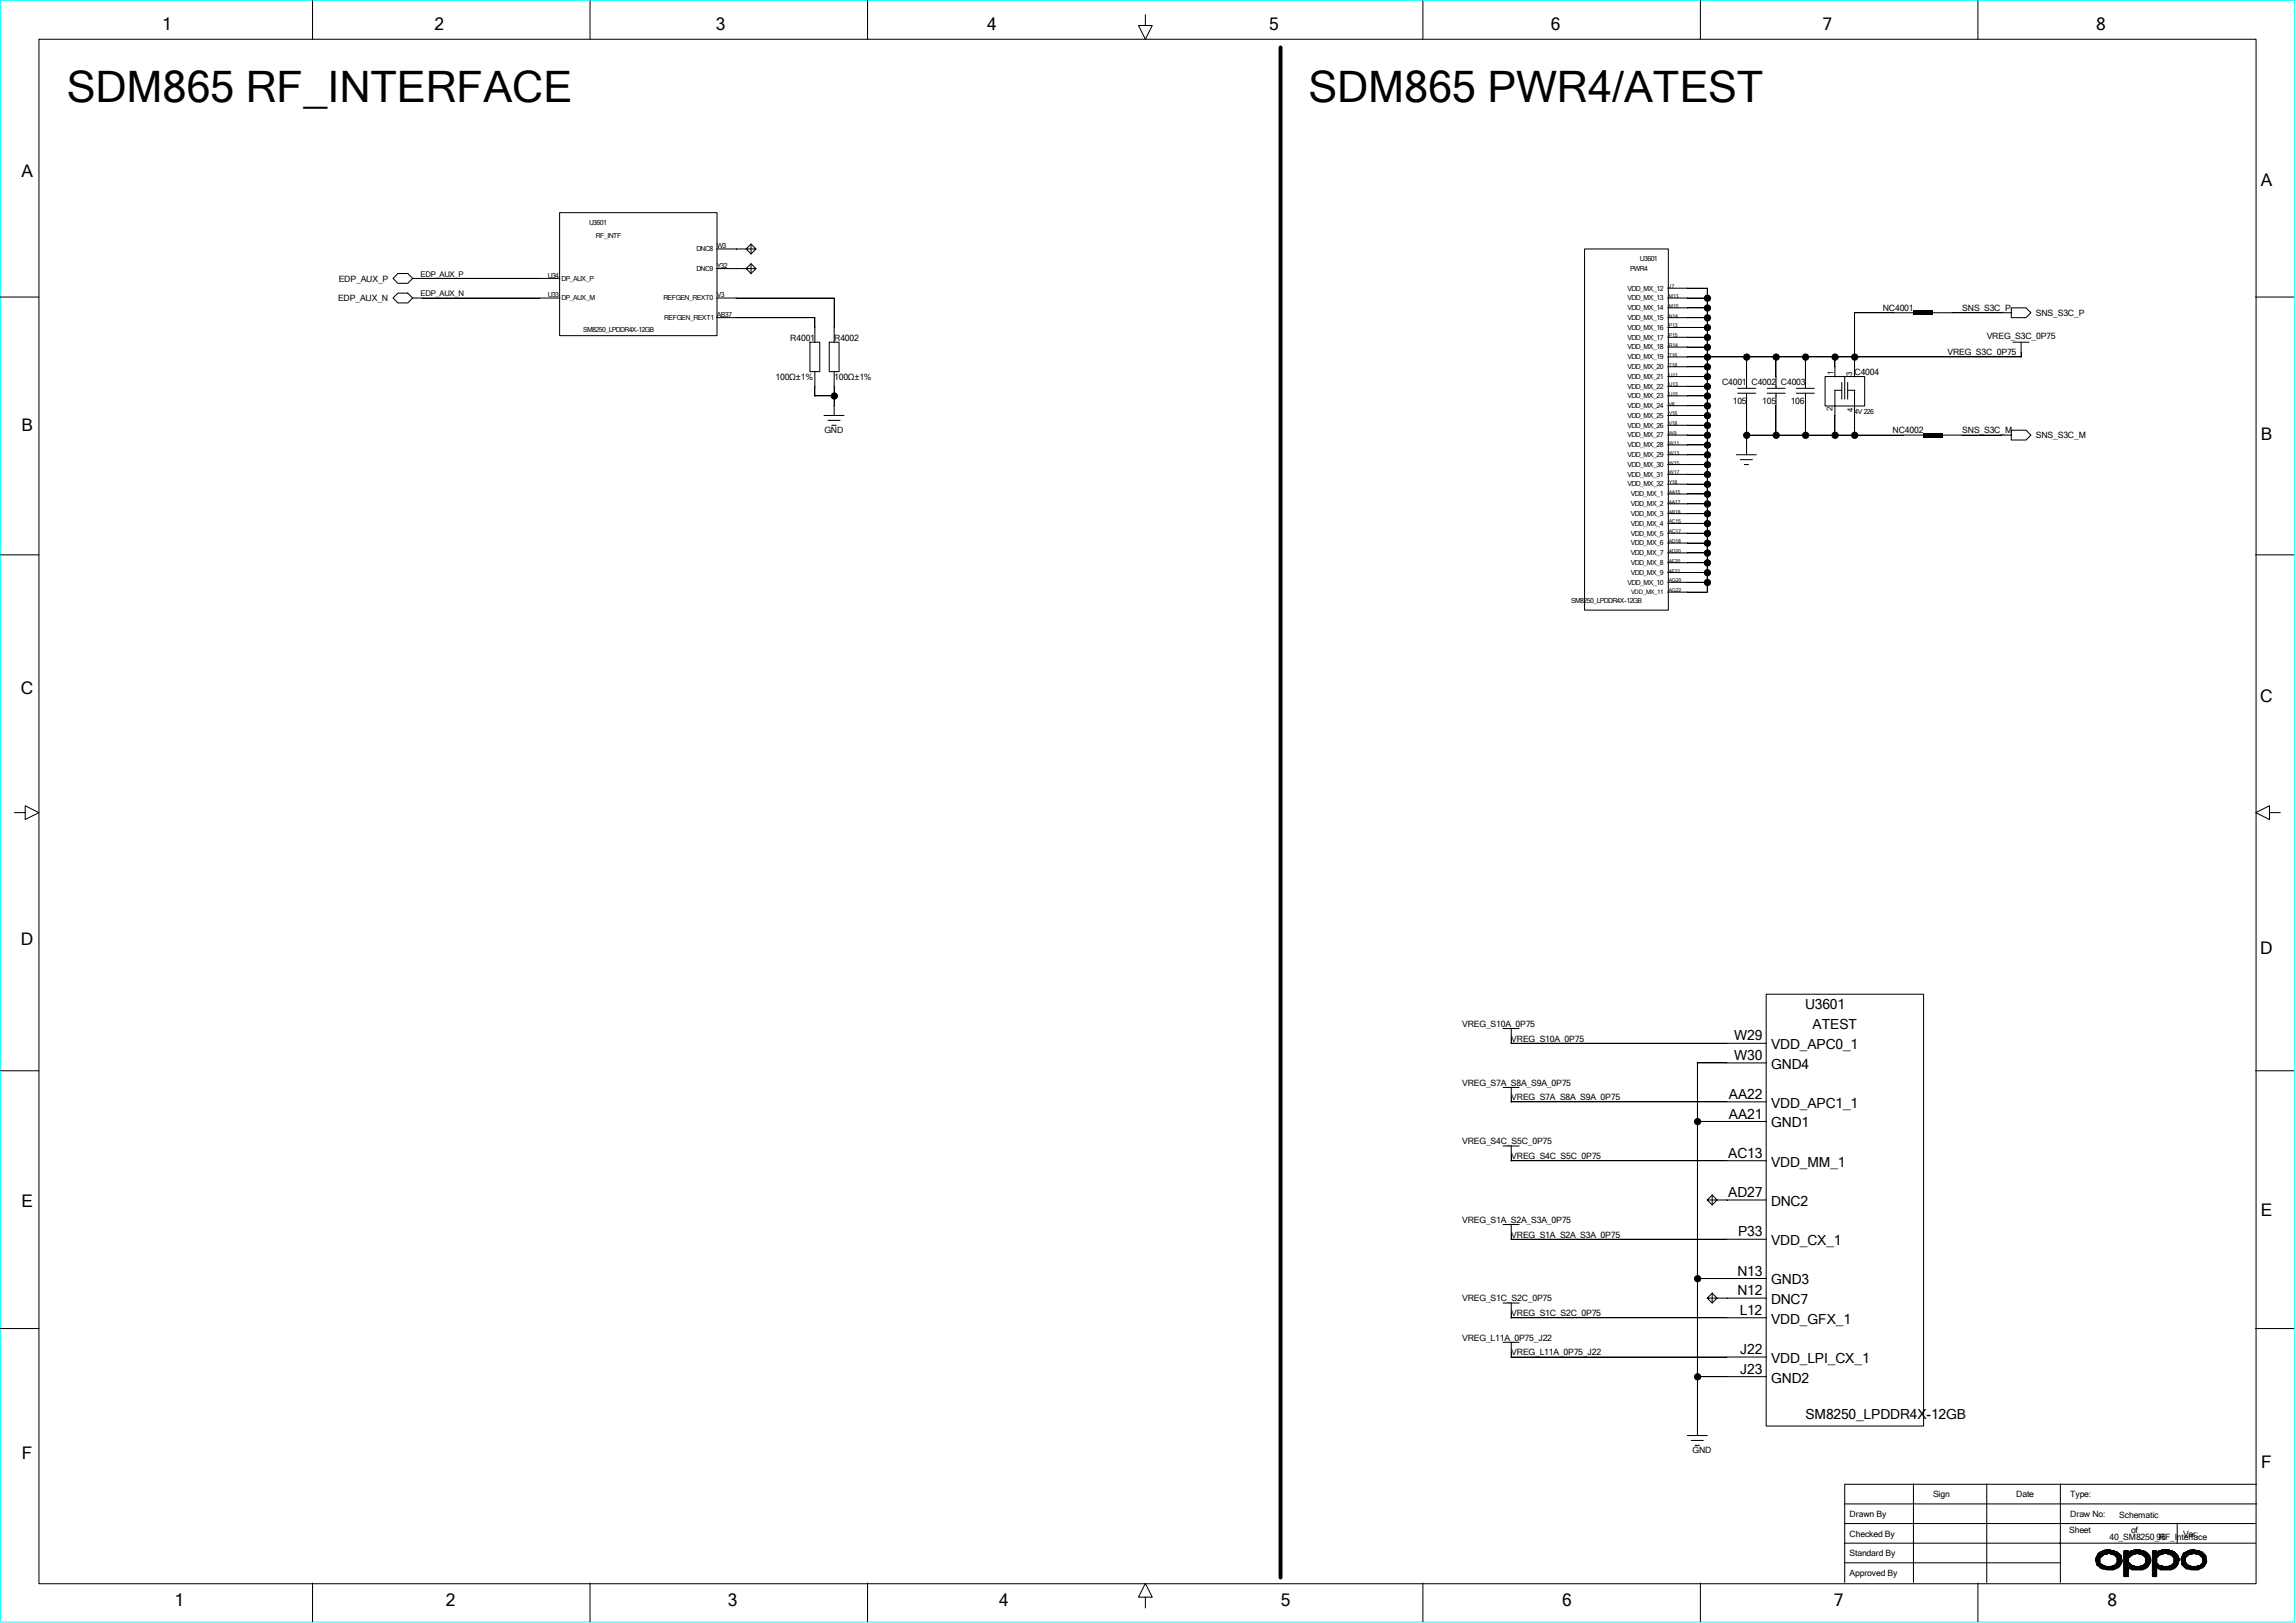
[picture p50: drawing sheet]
<svg xmlns="http://www.w3.org/2000/svg" width="297mm" height="210mm" viewBox="0 0 297 210" stroke-linecap="round" stroke-linejoin="round" font-family="sans-serif">
<defs><g id="words">
<g font-size="5.6">
<text x="8.6" y="13.2">SDM865 RF_INTERFACE</text>
<text x="169.3" y="13.2">SDM865 PWR4/ATEST</text>
</g>
<g font-size="2.2">
<text x="21" y="3.9">1</text>
<text x="56.2" y="3.9">2</text>
<text x="92.6" y="3.9">3</text>
<text x="127.7" y="3.9">4</text>
<text x="164.2" y="3.9">5</text>
<text x="200.6" y="3.9">6</text>
<text x="235.8" y="3.9">7</text>
<text x="271.1" y="3.9">8</text>
<text x="2.8" y="22.9">A</text>
<text x="292.5" y="24.1">A</text>
<text x="2.8" y="55.8">B</text>
<text x="292.5" y="57">B</text>
<text x="2.7" y="89.7">C</text>
<text x="292.4" y="90.8">C</text>
<text x="2.7" y="122.3">D</text>
<text x="292.4" y="123.5">D</text>
<text x="2.8" y="156.2">E</text>
<text x="292.5" y="157.4">E</text>
<text x="2.8" y="188.8">F</text>
<text x="292.5" y="189.9">F</text>
<text x="22.6" y="207.9">1</text>
<text x="57.7" y="207.9">2</text>
<text x="94.1" y="207.9">3</text>
<text x="129.2" y="207.9">4</text>
<text x="165.7" y="207.9">5</text>
<text x="202.1" y="207.9">6</text>
<text x="237.2" y="207.9">7</text>
<text x="272.6" y="207.9">8</text>
</g>
<g font-size="1.8">
<text x="233.5" y="130.6">U3601</text>
<text x="224.3" y="137.2">W30</text>
<text x="224.3" y="134.6">W29</text>
<text x="229.1" y="135.8">VDD_APC0_1</text>
<text x="234.5" y="133.1">ATEST</text>
<text x="223.6" y="142.2">AA22</text>
<text x="229.1" y="138.3">GND4</text>
<text x="229.1" y="143.3">VDD_APC1_1</text>
<text x="223.6" y="149.8">AC13</text>
<text x="223.6" y="144.7">AA21</text>
<text x="229.1" y="145.9">GND1</text>
<text x="223.6" y="154.9">AD27</text>
<text x="229.1" y="151">VDD_MM_1</text>
<text x="224.8" y="160">P33</text>
<text x="229.1" y="156">DNC2</text>
<text x="229.1" y="161.1">VDD_CX_1</text>
<text x="224.7" y="167.6">N12</text>
<text x="224.7" y="165.1">N13</text>
<text x="229.1" y="166.2">GND3</text>
<text x="225" y="170.1">L12</text>
<text x="229.1" y="168.7">DNC7</text>
<text x="229.1" y="171.3">VDD_GFX_1</text>
<text x="225.1" y="177.8">J23</text>
<text x="225.1" y="175.2">J22</text>
<text x="229.1" y="176.4">VDD_LPI_CX_1</text>
<text x="229.1" y="178.9">GND2</text>
<text x="233.6" y="183.6">SM8250_LPDDR4X-12GB</text>
</g>
<g font-size="1.1">
<text x="43.7" y="39">EDP_AUX_N</text>
<text x="43.8" y="36.4">EDP_AUX_P</text>
<text x="243.5" y="40.3">NC4001</text>
<text x="253.8" y="40.3">SNS_S3C_P</text>
<text x="263.4" y="40.9">SNS_S3C_P</text>
<text x="102.2" y="44.1">R4001</text>
<text x="107.9" y="44.1">R4002</text>
<text x="251.9" y="46">VREG_S3C_0P75</text>
<text x="257" y="43.8">VREG_S3C_0P75</text>
<text x="100.3" y="49.1">100Ω±1%</text>
<text x="107.9" y="49.1">100Ω±1%</text>
<text x="222.8" y="49.8">C4001 C4002 C4003</text>
<text x="224.2" y="52.3">105</text>
<text x="228" y="52.3">105</text>
<text x="231.6" y="52.3">106</text>
<text x="239.9" y="48.5">C4004</text>
<text x="106.6" y="56.1">GND</text>
<text x="244.8" y="56.1">NC4002</text>
<text x="253.8" y="56.1">SNS_S3C_M</text>
<text x="263.4" y="56.7">SNS_S3C_M</text>
<text x="189.1" y="132.9">VREG_S10A_0P75</text>
<text x="195.5" y="134.8">VREG_S10A_0P75</text>
<text x="189.1" y="140.5">VREG_S7A_S8A_S9A_0P75</text>
<text x="195.5" y="142.4">VREG_S7A_S8A_S9A_0P75</text>
<text x="189.1" y="148.1">VREG_S4C_S5C_0P75</text>
<text x="195.5" y="150">VREG_S4C_S5C_0P75</text>
<text x="189.1" y="158.2">VREG_S1A_S2A_S3A_0P75</text>
<text x="195.5" y="160.1">VREG_S1A_S2A_S3A_0P75</text>
<text x="189.1" y="168.4">VREG_S1C_S2C_0P75</text>
<text x="189.1" y="173.5">VREG_L11A_0P75_J22</text>
<text x="195.5" y="170.3">VREG_S1C_S2C_0P75</text>
<text x="195.5" y="175.4">VREG_L11A_0P75_J22</text>
<text x="218.9" y="188">GND</text>
<text x="239.3" y="196.3">Drawn By</text>
<text x="250.1" y="193.8">Sign</text>
<text x="260.8" y="193.8">Date</text>
<text x="267.8" y="196.3">Draw No:</text>
<text x="267.8" y="193.8">Type:</text>
<text x="274.2" y="196.4">Schematic</text>
<text x="239.3" y="198.8">Checked By</text>
<text x="239.3" y="201.4">Standard By</text>
<text x="239.3" y="203.9">Approved By</text>
<text x="267.7" y="198.3">Sheet</text>
<text x="272.9" y="199.2">40_SM8250_RF_Interface</text>
<text x="275.7" y="198.3">of</text>
<text x="279" y="199.2">96</text>
<text x="282.4" y="198.8">Ver:</text>
</g>
<g font-size="1">
<text x="54.4" y="35.8">EDP_AUX_P</text>
<text x="54.4" y="38.4">EDP_AUX_N</text>
<text x="237.1" y="53.1" transform="rotate(-90 237.1 53.1)">2</text>
<text x="237.2" y="48.5" transform="rotate(-90 237.2 48.5)">1</text>
<text x="239.6" y="48.6" transform="rotate(-90 239.6 48.6)">3</text>
<text x="239.7" y="53.3" transform="rotate(-90 239.7 53.3)">4</text>
</g>
<g font-size=".9">
<text x="76.2" y="29.1">U3601</text>
<text x="70.9" y="35.9">U34</text>
<text x="77.1" y="30.7">RF_INTF</text>
<text x="90.1" y="32.5">DNC8</text>
<text x="90.1" y="35.1">DNC9</text>
<text x="92.7" y="34.7">Y32</text>
<text x="92.7" y="32.1">W3</text>
<text x="210.9" y="35.1">PWR4</text>
<text x="212.1" y="33.8">U3601</text>
<text x="70.9" y="38.5">U33</text>
<text x="72.6" y="36.3">DP_AUX_P</text>
<text x="72.6" y="38.9">DP_AUX_M</text>
<text x="85.8" y="38.9">REFGEN_REXT0</text>
<text x="85.9" y="41.4">REFGEN_REXT1</text>
<text x="92.7" y="41">AB37</text>
<text x="92.7" y="38.5">V3</text>
<text x="210.5" y="37.6">VDD_MX_12</text>
<text x="210.5" y="38.9">VDD_MX_13</text>
<text x="210.5" y="40.1">VDD_MX_14</text>
<text x="210.5" y="41.4">VDD_MX_15</text>
<text x="75.4" y="42.9">SM8250_LPDDR4X-12GB</text>
<text x="210.5" y="42.7">VDD_MX_16</text>
<text x="210.5" y="43.9">VDD_MX_17</text>
<text x="210.5" y="45.2">VDD_MX_18</text>
<text x="210.5" y="46.5">VDD_MX_19</text>
<text x="210.5" y="47.8">VDD_MX_20</text>
<text x="210.5" y="49">VDD_MX_21</text>
<text x="210.5" y="50.3">VDD_MX_22</text>
<text x="210.5" y="51.5">VDD_MX_23</text>
<text x="210.5" y="52.8">VDD_MX_24</text>
<text x="239.9" y="53.6">4V 226</text>
<text x="210.5" y="54.1">VDD_MX_25</text>
<text x="210.5" y="55.3">VDD_MX_26</text>
<text x="210.5" y="56.6">VDD_MX_27</text>
<text x="210.5" y="57.9">VDD_MX_28</text>
<text x="210.5" y="59.1">VDD_MX_29</text>
<text x="210.5" y="60.4">VDD_MX_30</text>
<text x="210.5" y="61.7">VDD_MX_31</text>
<text x="210.5" y="62.9">VDD_MX_32</text>
<text x="210.9" y="64.2">VDD_MX_1</text>
<text x="210.9" y="65.5">VDD_MX_2</text>
<text x="210.9" y="66.8">VDD_MX_3</text>
<text x="210.9" y="68">VDD_MX_4</text>
<text x="210.9" y="69.3">VDD_MX_5</text>
<text x="210.9" y="70.6">VDD_MX_6</text>
<text x="210.9" y="71.8">VDD_MX_7</text>
<text x="210.5" y="75.6">VDD_MX_10</text>
<text x="210.9" y="73.1">VDD_MX_8</text>
<text x="210.9" y="74.4">VDD_MX_9</text>
<text x="203.2" y="78.1">SM8250_LPDDR4X-12GB</text>
</g>
<text font-size=".8" x="211" y="76.9">VDD_MX_11</text>
<g font-size=".7">
<text x="215.9" y="41.1">N14</text>
<text x="215.9" y="39.8">M15</text>
<text x="215.9" y="38.6">M13</text>
<text x="215.9" y="37.3">J7</text>
<text x="215.9" y="47.5">T18</text>
<text x="215.9" y="46.2">T16</text>
<text x="215.9" y="44.9">R14</text>
<text x="215.9" y="43.6">P15</text>
<text x="215.9" y="42.4">P13</text>
<text x="215.9" y="53.8">V16</text>
<text x="215.9" y="52.5">V8</text>
<text x="215.9" y="51.2">U15</text>
<text x="215.9" y="50">U13</text>
<text x="215.9" y="48.7">U11</text>
<text x="215.9" y="58.8">W13</text>
<text x="215.9" y="57.6">W11</text>
<text x="215.9" y="56.3">W9</text>
<text x="215.9" y="55">V18</text>
<text x="215.9" y="65.2">AA17</text>
<text x="215.9" y="63.9">AA15</text>
<text x="215.9" y="62.7">Y18</text>
<text x="215.9" y="61.4">W17</text>
<text x="215.9" y="60.1">W15</text>
<text x="215.9" y="71.5">AD20</text>
<text x="215.9" y="70.3">AD18</text>
<text x="215.9" y="69">AC17</text>
<text x="215.9" y="67.7">AC15</text>
<text x="215.9" y="66.5">AB18</text>
<text x="215.9" y="76.6">AG22</text>
<text x="215.9" y="75.4">AG20</text>
<text x="215.9" y="74.1">AF21</text>
<text x="215.9" y="72.8">AF20</text>
</g>
</g></defs>
<path d="M.1 0h296.7v209.9h-296.7z" fill="none" stroke="#0ff" stroke-width=".13"/>
<g fill="none" stroke="#000" stroke-width=".13">
<path d="M5 5.1h286.8v199.8h-286.8zM40.4 .1v5M76.3 .1v5M112.2 .1v5M148.2 1.9v1.4h.9l-.9 1.8-.9-1.8h.9M184.1 .1v5M220 .1v5M255.9 .1v5M0 38.4h5M51.5 35.4h1.2l.7 .6-.7 .7h-1.2l-.7-.7zM51.5 37.9h1.2l.7 .7-.7 .6h-1.2l-.7-.6zM53.3 38.6h19.1"/>
<path d="M53.3 36h19.1M72.4 27.5h20.4v15.9h-20.4zM92.7 38.6h15.2v5.7M92.7 32.2h3.9M92.7 34.8h3.9M96.5 32.2h1.3l-.6-.6-.7 .6 .7 .7 .6-.7M96.5 34.8h1.3l-.6-.7-.7 .7 .7 .6 .6-.6M97.2 31.6v1.3M97.2 34.1v1.3M205 32.2h10.8v46.8h-10.8zM215.7 38.6h5.2M215.7 37.3h5.2v39.4"/>
<path d="M215.7 39.8h5.2M260.2 39.8h1.9l.6 .7-.6 .6h-1.9zM291.8 38.4h5M92.7 41.1h12.7v3.2M104.8 44.3h1.2v3.8h-1.2zM105.4 51.2h2.5M105.4 48v3.3M106.6 53.8h2.6M107.1 54.4h1.6M107.3 44.3h1.2v3.8h-1.2zM107.6 55h.6M107.9 48v5.8"/>
<path d="M215.7 41.1h5.2M215.7 53.8h5.2M215.7 55h5.2M215.7 51.2h5.2M215.7 58.8h5.2M215.7 56.3h5.2M215.7 46.2h45.8M215.7 57.6h5.2M215.7 52.5h5.2M215.7 50h5.2M215.7 48.7h5.2M215.7 47.5h5.2"/>
<path d="M215.7 42.4h5.2M215.7 43.6h5.2M215.7 44.9h5.2M224.6 58.8h2.6M224.8 50.9h2.3M224.8 50.2h2.3M225.1 59.5h1.6M225.9 56.3h22.9M225.9 46.2v4M225.9 50.9v7.9M228.6 50.9h2.3M228.6 50.2h2.3"/>
<path d="M229.7 46.2v4M229.7 50.9v5.4M232.4 50.9h2.3M232.4 50.2h2.3M233.6 46.2v4M233.6 50.9v5.4M236.1 48.7h5.1v3.8h-5.1zM237.3 50.5h1M237.4 46.2v2.6M237.4 50.5v5.8M238.3 49.5v2.1M238.6 48.7v2.9"/>
<path d="M239 50.5h.9M239 49.5v2.1M239.9 40.5h7.7M239.9 40.5v8.3M239.9 50.5v5.8M250 40.5h10.2M251.2 56.3h9M260.2 55.7h1.9l.6 .6-.6 .6h-1.9zM260.4 44.3h2.1M261.5 44.3v1.9M0 71.8h5M215.7 60.1h5.2"/>
<path d="M215.7 76.6h5.2M215.7 75.4h5.2M215.7 74.1h5.2M215.7 72.8h5.2M215.7 71.5h5.2M215.7 70.3h5.2M215.7 69h5.2M215.7 67.7h5.2M215.7 66.5h5.2M215.7 65.2h5.2M215.7 63.9h5.2M215.7 62.7h5.2"/>
<path d="M215.7 61.4h5.2M225.6 60.1h.6M291.8 71.8h5M1.9 105.2h1.4v-.9l1.7 .9-1.7 .8v-.8M293.6 105.2v-.9l-1.8 .9 1.8 .8v-.8h1.4M0 138.6h5M194.4 133.1h2.1M195.5 135h33M195.5 133.1v1.9M219.5 137.5h9M219.6 137.5v48.3M228.5 128.7h20.3v55.8h-20.3z"/>
<path d="M291.8 138.6h5M194.4 140.7h2.1M194.4 148.3h2.1M194.4 158.5h2.1M195.5 142.6h33M195.5 150.2h33M195.5 140.7v1.9M195.5 148.3v1.9M195.5 158.5v1.9M219.5 145.1h9M220.9 155.3l.6-.7 .6 .7-.6 .6-.6-.6h1.2M221.5 154.6v1.3"/>
<path d="M222.1 155.3h6.4M0 171.9h5M194.4 168.6h2.1M194.4 173.7h2.1M195.5 160.4h33M195.5 170.5h33M195.5 175.6h33M195.5 168.6v2M195.5 173.7v1.9M219.5 178.1h9M219.5 165.4h9M220.9 168l.6-.7 .6 .7-.6 .6-.6-.6h1.2"/>
<path d="M221.5 167.3v1.3M222.1 168h6.4M291.8 171.9h5M218.3 185.8h2.6M218.8 186.4h1.5M219.3 187h.5M238.6 194.6h53.3M238.6 199.7h53.2M238.6 197.1h53.2M247.5 192v12.8M257 192v12.8M266.5 192v12.8"/>
<path d="M281.6 197.1v2.6M291.9 192.1h-53.3v12.7M40.4 204.9v4.9M76.3 204.9v4.9M112.2 204.9v4.9M148.2 206.7h.9l-.9-1.8-.9 1.8h.9v1.4M184.1 204.9v4.9M220 204.9v4.9M238.6 202.2h27.9M255.9 204.9v4.9M271.1 201.6h.6M271.1 201.7h.5"/>
<path d="M271.1 201.8h.5M271.1 202h.5M271.1 202.1h.5M271.2 202.2h.4M271.2 201.3h.8M271.2 202.4h.7M271.2 202.5h.8M271.2 201.5v1M271.2 201.4v.8M271.3 202.6h.8M271.4 201.2v1.4h.6v.4v-.6M271.4 201.2v1.3"/>
<path d="M271.4 201h2.5M271.5 201v1.6v-1.5v.1M271.5 202.2v.4h.7M271.5 201a2.22 2.22 0 0 1 2.9 .3l.1 .8a1.54 1.54 0 0 1-1.7 1l-.9-.1-.7-.5-.1-.8zM271.6 201.6l.5-.4 .7-.2 .7 .2 .4 .4v.6l-.4 .4-.7 .1-.7-.1-.5-.4zM271.6 200.9v1.8M271.6 200.8h2.2M271.7 200.8v.7M271.7 202.3v.6M271.9 202.5v.5h1.9M271.9 200.8v.7h-.7M272 200.7v.5"/>
<path d="M272 200.7h1.4M272.1 200.7v.5h-.8M272.1 202.6v.4M272.2 200.7v.4M272.2 202.6v.4M272.2 200.6h.8M272.4 200.7v.4M272.4 202.7v.4M272.5 203.1h1M272.5 200.5v.6M272.5 202.7v.4M272.6 200.5v.6h-1.3"/>
<path d="M272.6 202.7v.4M272.8 200.5v.5M272.8 202.7v.4M272.9 200.5v.5M272.9 202.7v.4M273 200.5v.6h1.2M273 202.7v.4M273.1 200.7v.4M273.1 202.7v.4M273.3 200.7v.4M273.3 202.6v.5M273.3 202.6h1"/>
<path d="M273.4 200.7v.4M273.4 202.6v.5M273.4 201.2h.9M273.5 202.6v.4v-.4M273.5 200.7v.5M273.6 201.3h.8M273.6 200.8v.5M273.6 202.4v.6h-1.5M273.7 201.5h.7M273.8 200.8v.7M273.8 202.3v.6M273.9 202.2h.5"/>
<path d="M273.9 201.6h.5M273.9 201.7h.5M273.9 201.8h.6M273.9 202h.6M273.9 202.1h.6M273.9 200.8v.8M273.9 202.2v.7M274 200.9v2h-2.4M274.2 201v1.7h-2.6M274.3 201.2v1.3h-.7M274.4 201.3v1.1h-.7M274.7 202.2h.7"/>
<path d="M274.7 201h3M274.7 201.2h1.2M274.7 201.6h.6M274.7 201.7h.6M274.7 201.8h.6M274.7 202h.6M274.7 202.1h.6M274.7 202.4h.8M274.7 202.5h1M274.7 202.6h1.1M274.7 203h.6M274.7 203.1h.6"/>
<path d="M274.7 200.8h2.9M274.7 200.7h.6M274.7 203.2h.6M274.7 203.4h.6M274.7 203.5h.6M274.7 203.6h.6M274.7 203.8h.6M274.7 203.9h.6M274.8 200.7h.5v.3v-.2l.9-.2h.6l.3 .1a1.21 1.21 0 0 1 1 .9 1.21 1.21 0 0 1-.4 1.3 2.25 2.25 0 0 1-1.4 .2 .83 .83 0 0 1-.9-.2h-.1v1.1h-.5zM274.8 200.7v3.3M274.9 200.7v3.3M275 200.7v3.3"/>
<path d="M275.2 200.7v3.3M275.3 200.7v3.3h-.6M275.3 201.6l.5-.4 .6-.2 .8 .2 .4 .4v.6l-.4 .4-.8 .1-.6-.1-.5-.4zM275.4 200.8v.8M275.4 202.2v.7M275.5 203h2.1M275.5 200.8v.7h-.8M275.5 202.3v.7M275.6 200.7h1.7M275.7 200.7v.6h-1M275.7 202.4v.6M275.8 200.7v.5"/>
<path d="M275.8 202.6v.5M275.9 200.7v.4M275.9 202.6v.5M276.1 200.5v.6M276.1 202.6v.5M276.1 200.6h.7M276.2 200.5v.6h-1.5M276.2 202.7v.4M276.3 200.5v.6M276.3 202.7v.4M276.4 200.5v.5M276.4 202.7v.4"/>
<path d="M276.6 200.5v.6M276.6 202.7v.4M276.6 201.1h1.2M276.7 200.5v.6M276.7 202.7v.4M276.8 200.5v.6M276.8 202.7v.4M276.9 200.7v.4M276.9 202.6v.5M277 201.2h1M277 202.6h.8M277.1 200.7v.4"/>
<path d="M277.1 202.6v.5M277.2 200.7v.5M277.2 202.6v.5h-1.4M277.3 201.3h.8M277.3 202.5h.7M277.3 200.7v.6M277.3 202.4v.6M277.4 201.5h.7M277.5 200.8v.7M277.5 202.3v.7M277.5 202.2h.7M277.5 201.6h.6"/>
<path d="M277.5 201.7h.7M277.5 201.8h.7M277.5 202.1h.7M277.6 200.8v.8M277.6 202.2v.7M277.7 200.9v2h-3M277.8 201v1.7h-3.1M278 201.2v1.4M278.1 201.3v1.1h-.7M278.2 201.8v.2h-.7M278.4 202.2h.6M278.4 201h3"/>
<path d="M278.4 201.2h1.1M278.4 201.6h.6M278.4 201.7h.6M278.4 201.8h.6M278.4 202h.6M278.4 202.1h.6M278.4 202.4h.7M278.4 202.5h.8M278.4 202.6h1.1M278.4 203h.6M278.4 203.1h.6M278.4 200.8h2.9"/>
<path d="M278.4 200.7h.6M278.4 203.2h.6M278.4 203.4h.6M278.4 203.5h.6M278.4 203.6h.6M278.4 203.8h.6M278.4 203.9h.6M278.5 200.7h.5v.3v-.2h.1a2.02 2.02 0 0 1 2.4 .3l.1 .2a.49 .49 0 0 1 .2 .8 1.18 1.18 0 0 1-1.6 1h-.2a.83 .83 0 0 1-.9-.2h-.1v1.1h-.5zM278.5 200.7v3.3M278.6 200.7v3.3M278.7 200.7v3.3M278.8 200.7v3.3"/>
<path d="M279 200.7v3.3h-.6M279.1 200.8v.7h-.7M279.1 202.3v.6M279.2 203h2.1M279.2 200.7v.6h-.8M279.2 202.4v.6M279.3 200.7h1.7M279.4 200.7v.5M279.4 202.6v.4M279.4 201.2l.7-.2 .8 .2 .4 .4v.6l-.4 .4-.8 .1-.7-.1-.4-.4v-.6zM279.5 200.7v.4M279.5 202.6v.5"/>
<path d="M279.6 200.5v.6M279.6 202.6v.5M279.7 200.5v.6h-1.3M279.7 202.6v.5M279.9 200.5v.6M279.9 202.7v.4M280 200.5v.5M280 202.7v.4M280.1 200.5v.5M280.1 202.7v.4M280.2 200.5v.5M280.2 202.7v.4"/>
<path d="M280.3 201.1h1.2M280.4 200.5v.6M280.4 202.7v.4M280.5 200.5v.6M280.5 202.7v.4M280.6 200.5v.6M280.6 202.6v.5M280.7 201.2h.9M280.8 200.7v.4M280.8 202.6v.5M280.8 202.6h.7M280.9 200.7v.5"/>
<path d="M280.9 202.6v.5h-1.5M281 201.3h.8M281 202.5h.6M281 200.7v.6M281 202.4v.6M281.1 201.5h.7M281.1 200.8v.7M281.1 202.3v.7M281.2 202.2h.6M281.2 201.6h.7M281.2 201.7h.7M281.2 201.8h.7"/>
<path d="M281.2 202h.7M281.2 202.1h.6M281.3 200.8v2.1M281.4 200.9v2h-3M281.5 201v1.7h-3.1M281.6 201.2v1.4M281.8 201.3v1.1h-.7M282.1 201.7h.6M282.2 201.8h.5M282.2 202h.5M282.2 202.2h.5M282.2 201.6h.5"/>
<path d="M282.2 202.4h.6M282.3 201.3v1.2h.7M282.3 202.1h.4M282.4 201.2h.8M282.4 202.6h.8M282.4 201v1.6M282.5 201h2.4M282.5 200.9v1.8M282.5 201a2.06 2.06 0 0 1 2.8 .3l.2 .8-.4 .6-.8 .4-1.5-.1-.5-.5-.1-.8zM282.6 202.9h2.4M282.7 200.9v2M282.7 200.8h2.1"/>
<path d="M282.8 200.8v.7h-.6M282.8 202.2v.8M282.9 200.8v.5h-.5M282.9 202.3v.7M283 200.7h1.3M283 201.2l.8-.2 .8 .2 .3 .4v.6l-.3 .4-.8 .1-.8-.1-.3-.4v-.6zM283 200.7v.5M283 202.4v.6M283.2 200.7v.4M283.2 202.6v.4M283.3 200.6h.6M283.3 200.7v.4"/>
<path d="M283.3 202.6v.5M283.4 200.7v.4M283.4 202.7v.4M283.5 200.5v.6h-1M283.5 202.7v.4M283.7 200.5v.6M283.7 202.7v.4M283.8 200.5v.5M283.8 202.7v.4M283.9 200.5v.6M283.9 202.7v.4M284 201.1h1.1"/>
<path d="M284.1 200.7v.4M284.1 202.7v.4M284.2 200.7v.4M284.2 202.7v.4M284.3 200.7v.4M284.3 202.6v.5M284.4 200.7v.4M284.4 202.6v.5h-1M284.5 201.2h.7M284.6 200.7v.5M284.6 202.6v.4h-1.9M284.6 201.3h.7"/>
<path d="M284.6 202.5h.6M284.7 200.8v.5M284.7 202.4v.6M284.8 201.5h.5M284.8 200.8v.7M284.8 202.3v.6M284.9 202.2h.4M284.9 201.6h.4M284.9 201.7h.4M284.9 201.8h.6M284.9 202h.6M284.9 202.1h.6"/>
<path d="M284.9 200.9v2M285.1 201v1.7h-2.6M285.2 201.2v1.4h-.9M285.3 201.3v1.1h-.5"/>
<circle cx="220.9" cy="39.9" r=".4"/>
<circle cx="220.9" cy="38.6" r=".4"/>
<circle cx="107.9" cy="51.2" r=".4"/>
<circle cx="220.9" cy="48.7" r=".4"/>
<circle cx="220.9" cy="47.5" r=".4"/>
<circle cx="220.9" cy="57.6" r=".4"/>
<circle cx="220.9" cy="56.3" r=".4"/>
<circle cx="220.9" cy="53.8" r=".4"/>
<circle cx="220.9" cy="51.2" r=".4"/>
<circle cx="220.9" cy="41.1" r=".4"/>
<circle cx="220.9" cy="58.9" r=".4"/>
<circle cx="220.9" cy="55.1" r=".4"/>
<circle cx="220.9" cy="52.5" r=".4"/>
<circle cx="220.9" cy="50" r=".4"/>
<circle cx="220.9" cy="42.4" r=".4"/>
<circle cx="220.9" cy="43.7" r=".4"/>
<circle cx="220.9" cy="44.9" r=".4"/>
<circle cx="220.9" cy="46.2" r=".4"/>
<circle cx="226" cy="56.3" r=".4"/>
<circle cx="226" cy="46.2" r=".4"/>
<circle cx="229.8" cy="56.3" r=".4"/>
<circle cx="229.8" cy="46.2" r=".4"/>
<circle cx="233.6" cy="56.3" r=".4"/>
<circle cx="233.6" cy="46.2" r=".4"/>
<circle cx="237.4" cy="56.3" r=".4"/>
<circle cx="237.4" cy="46.2" r=".4"/>
<circle cx="239.9" cy="56.3" r=".4"/>
<circle cx="239.9" cy="46.2" r=".4"/>
<circle cx="220.9" cy="71.6" r=".4"/>
<circle cx="220.9" cy="63.9" r=".4"/>
<circle cx="220.9" cy="67.8" r=".4"/>
<circle cx="220.9" cy="61.4" r=".4"/>
<circle cx="220.9" cy="75.4" r=".4"/>
<circle cx="220.9" cy="72.8" r=".4"/>
<circle cx="220.9" cy="69" r=".4"/>
<circle cx="220.9" cy="62.7" r=".4"/>
<circle cx="220.9" cy="60.1" r=".4"/>
<circle cx="220.9" cy="65.2" r=".4"/>
<circle cx="220.9" cy="74.1" r=".4"/>
<circle cx="220.9" cy="70.3" r=".4"/>
<circle cx="220.9" cy="66.5" r=".4"/>
<circle cx="219.6" cy="145.1" r=".4"/>
<circle cx="219.6" cy="178.2" r=".4"/>
<circle cx="219.6" cy="165.5" r=".4"/>
</g>
<path d="M247.5 40.2h2.6v.6h-2.6zM248.8 56h2.5v.6h-2.5z" fill="#000"/>
<g fill="#000">
<path d="M220.9 37.3v1.3z" fill-rule="evenodd"/>
<path d="M220.9 38.6v1.2z" fill-rule="evenodd"/>
<path d="M220.9 39.8v1.3z" fill-rule="evenodd"/>
<path d="M105.4 41.1v1.3z" fill-rule="evenodd"/>
<path d="M105.4 50v1.2z" fill-rule="evenodd"/>
<path d="M107.9 50v1.2z" fill-rule="evenodd"/>
<path d="M107.9 51.2v1.3z" fill-rule="evenodd"/>
<path d="M220.9 58.8v1.3z" fill-rule="evenodd"/>
<path d="M220.9 57.6v1.2z" fill-rule="evenodd"/>
<path d="M220.9 56.3v1.3z" fill-rule="evenodd"/>
<path d="M220.9 55v1.3z" fill-rule="evenodd"/>
<path d="M220.9 53.8v1.2z" fill-rule="evenodd"/>
<path d="M220.9 52.5v1.3z" fill-rule="evenodd"/>
<path d="M220.9 51.2v1.3z" fill-rule="evenodd"/>
<path d="M220.9 50v1.2z" fill-rule="evenodd"/>
<path d="M220.9 48.7v1.3z" fill-rule="evenodd"/>
<path d="M220.9 47.5v1.2z" fill-rule="evenodd"/>
<path d="M220.9 46.2v1.3z" fill-rule="evenodd"/>
<path d="M220.9 41.1v1.3z" fill-rule="evenodd"/>
<path d="M220.9 42.4v1.2z" fill-rule="evenodd"/>
<path d="M220.9 43.6v1.3z" fill-rule="evenodd"/>
<path d="M220.9 44.9v1.3z" fill-rule="evenodd"/>
<path d="M225.9 56.3v1.3z" fill-rule="evenodd"/>
<path d="M237.4 46.2v1.3z" fill-rule="evenodd"/>
<path d="M239.9 46.2v1.3z" fill-rule="evenodd"/>
<path d="M261.5 45.6v.6z" fill-rule="evenodd"/>
<path d="M220.9 75.4v1.2z" fill-rule="evenodd"/>
<path d="M220.9 74.1v1.3z" fill-rule="evenodd"/>
<path d="M220.9 72.8v1.3z" fill-rule="evenodd"/>
<path d="M220.9 71.5v1.3z" fill-rule="evenodd"/>
<path d="M220.9 70.3v1.2z" fill-rule="evenodd"/>
<path d="M220.9 69v1.3z" fill-rule="evenodd"/>
<path d="M220.9 67.7v1.3z" fill-rule="evenodd"/>
<path d="M220.9 66.5v1.2z" fill-rule="evenodd"/>
<path d="M220.9 65.2v1.3z" fill-rule="evenodd"/>
<path d="M220.9 63.9v1.3z" fill-rule="evenodd"/>
<path d="M220.9 62.7v1.2z" fill-rule="evenodd"/>
<path d="M220.9 61.4v1.3z" fill-rule="evenodd"/>
<path d="M220.9 60.1v1.3z" fill-rule="evenodd"/>
<path d="M195.5 134.4v.6z" fill-rule="evenodd"/>
<path d="M195.5 141.9v.7z" fill-rule="evenodd"/>
<path d="M195.5 149.6v.6z" fill-rule="evenodd"/>
<path d="M195.5 159.7v.7z" fill-rule="evenodd"/>
<path d="M195.5 169.9v.6z" fill-rule="evenodd"/>
<path d="M195.5 175v.6z" fill-rule="evenodd"/>
<circle cx="220.9" cy="39.9" r=".41"/>
<circle cx="220.9" cy="38.6" r=".41"/>
<circle cx="107.9" cy="51.2" r=".41"/>
<circle cx="220.9" cy="58.9" r=".41"/>
<circle cx="220.9" cy="57.6" r=".41"/>
<circle cx="220.9" cy="43.7" r=".41"/>
<circle cx="220.9" cy="46.2" r=".41"/>
<circle cx="220.9" cy="44.9" r=".41"/>
<circle cx="220.9" cy="56.3" r=".41"/>
<circle cx="220.9" cy="55.1" r=".41"/>
<circle cx="220.9" cy="51.2" r=".41"/>
<circle cx="220.9" cy="41.1" r=".41"/>
<circle cx="220.9" cy="52.5" r=".41"/>
<circle cx="220.9" cy="50" r=".41"/>
<circle cx="220.9" cy="48.7" r=".41"/>
<circle cx="220.9" cy="47.5" r=".41"/>
<circle cx="220.9" cy="42.4" r=".41"/>
<circle cx="220.9" cy="53.8" r=".41"/>
<circle cx="226" cy="56.3" r=".41"/>
<circle cx="226" cy="46.2" r=".41"/>
<circle cx="229.8" cy="46.2" r=".41"/>
<circle cx="229.8" cy="56.3" r=".41"/>
<circle cx="233.6" cy="56.3" r=".41"/>
<circle cx="233.6" cy="46.2" r=".41"/>
<circle cx="237.4" cy="46.2" r=".41"/>
<circle cx="237.4" cy="56.3" r=".41"/>
<circle cx="239.9" cy="46.2" r=".41"/>
<circle cx="239.9" cy="56.3" r=".41"/>
<circle cx="220.9" cy="70.3" r=".41"/>
<circle cx="220.9" cy="61.4" r=".41"/>
<circle cx="220.9" cy="74.1" r=".41"/>
<circle cx="220.9" cy="71.6" r=".41"/>
<circle cx="220.9" cy="63.9" r=".41"/>
<circle cx="220.9" cy="60.1" r=".41"/>
<circle cx="220.9" cy="69" r=".41"/>
<circle cx="220.9" cy="65.2" r=".41"/>
<circle cx="220.9" cy="75.4" r=".41"/>
<circle cx="220.9" cy="67.8" r=".41"/>
<circle cx="220.9" cy="66.5" r=".41"/>
<circle cx="220.9" cy="62.7" r=".41"/>
<circle cx="220.9" cy="72.8" r=".41"/>
<circle cx="219.6" cy="145.1" r=".41"/>
<circle cx="219.6" cy="165.5" r=".41"/>
<circle cx="219.6" cy="178.2" r=".41"/>
</g>
<path d="M165.7 6.1v198" fill="none" stroke="#000" stroke-width=".51"/>
<use href="#words"/>
</svg>
